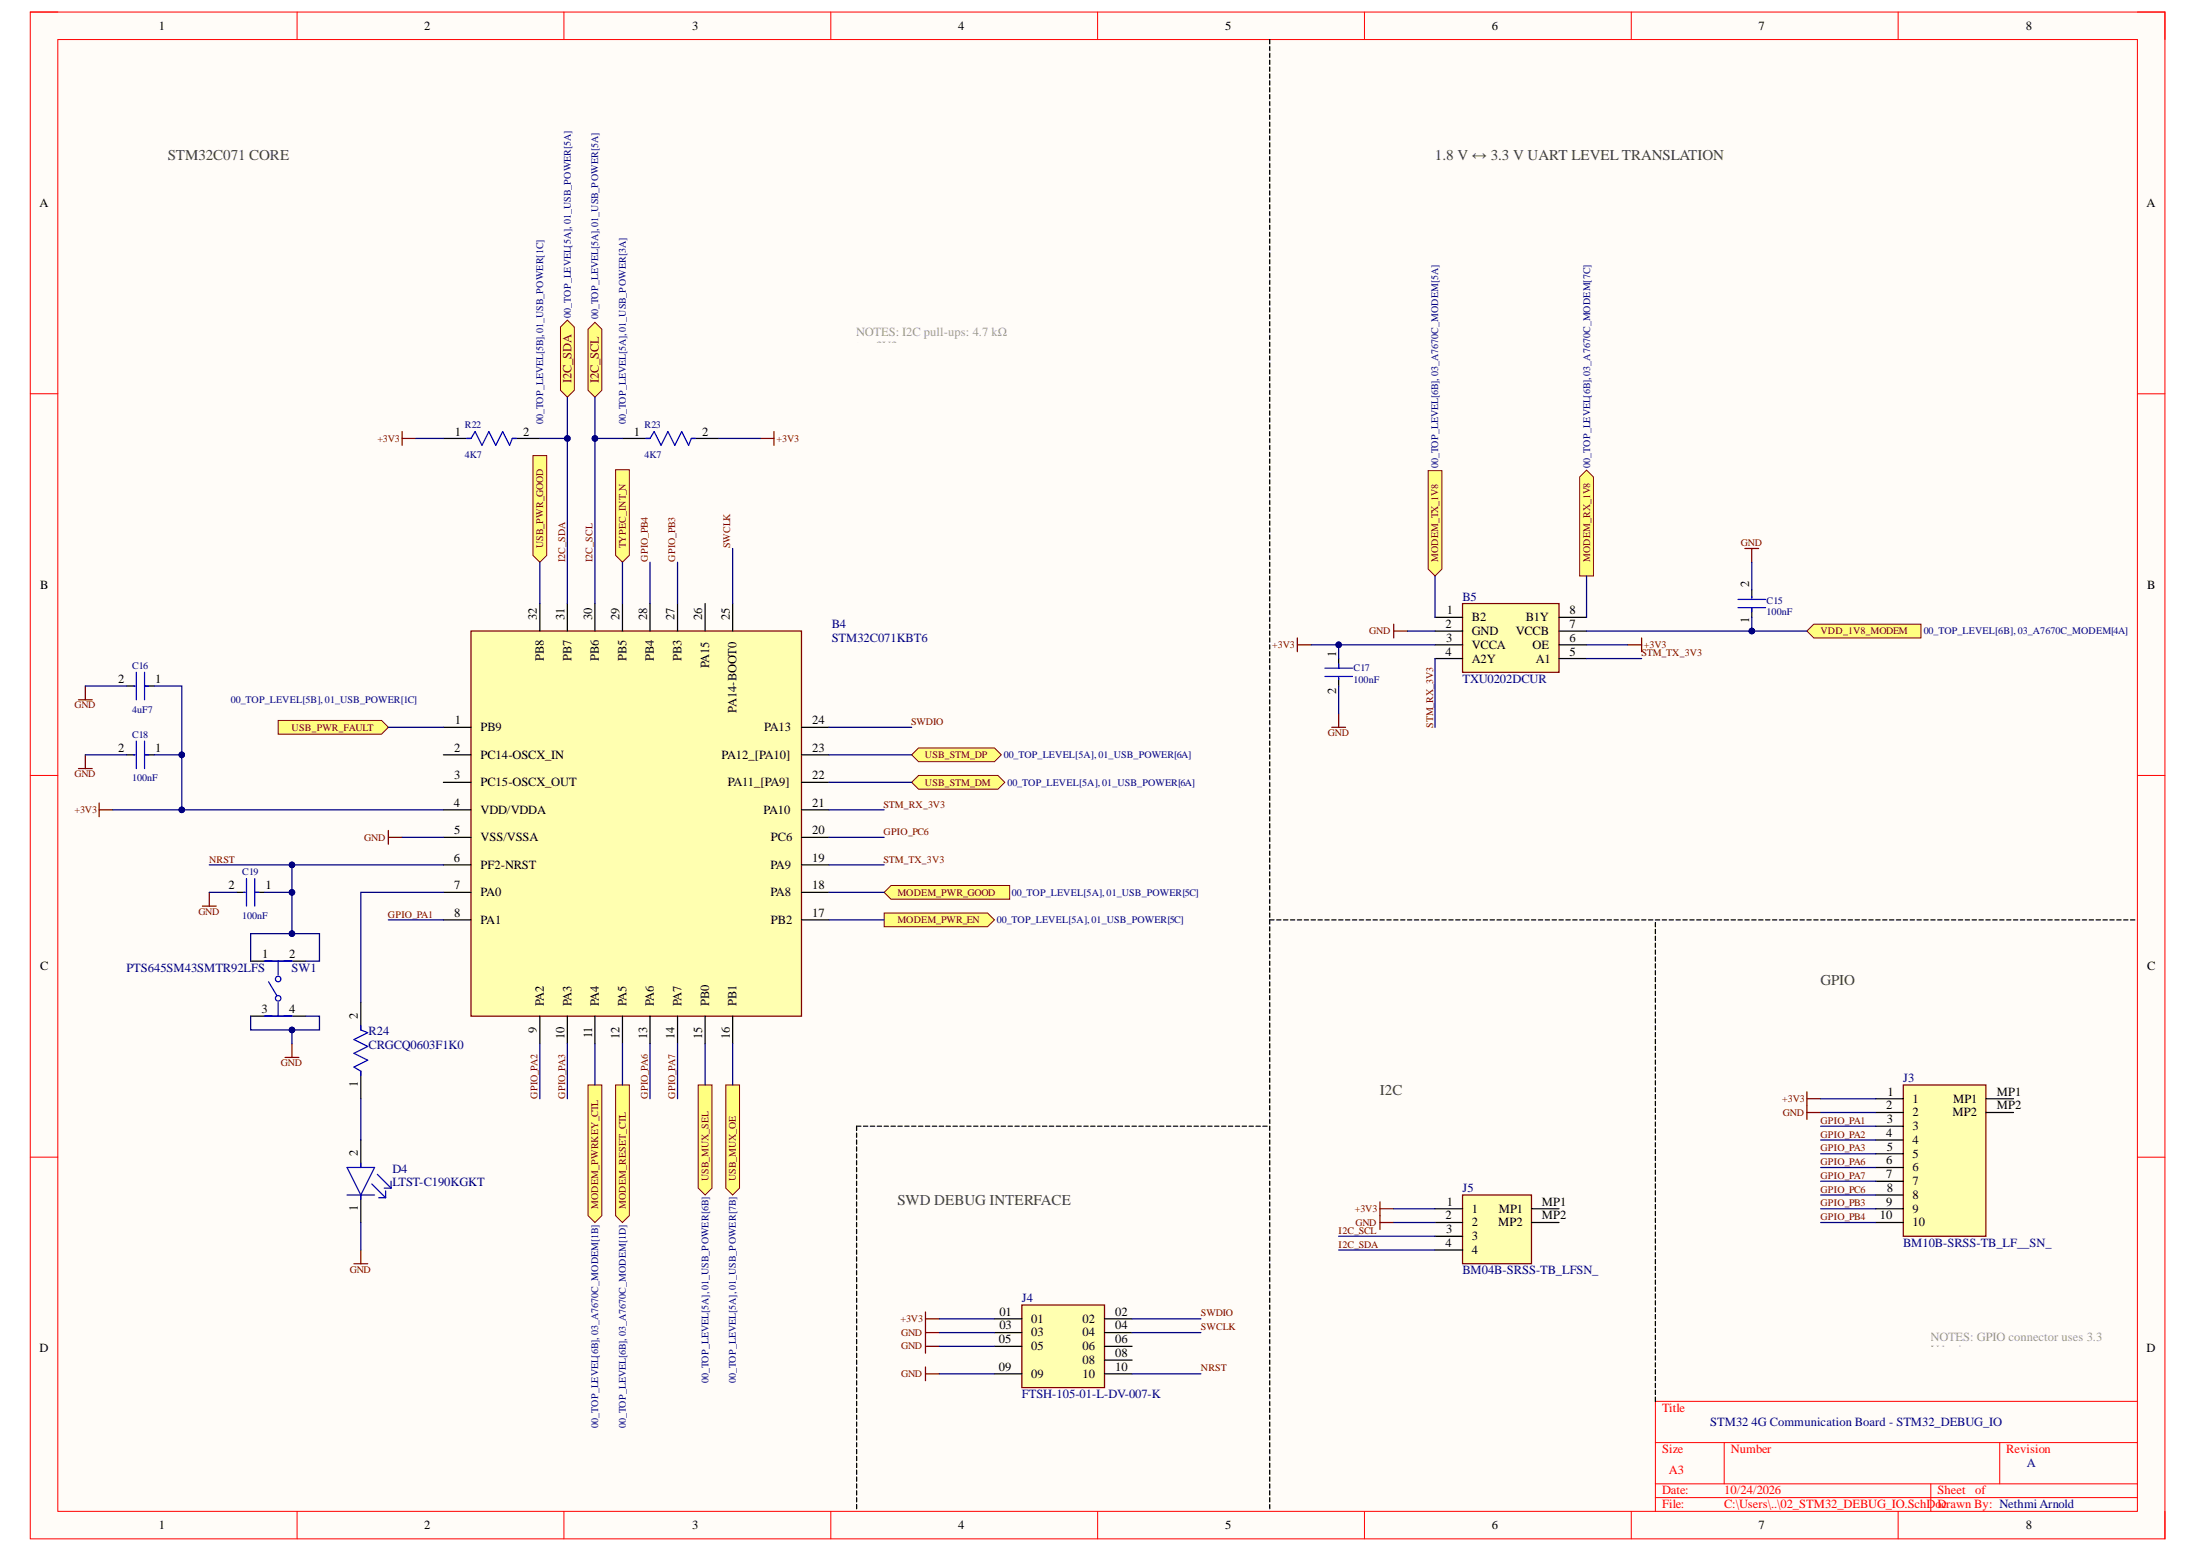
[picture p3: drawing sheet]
<svg xmlns="http://www.w3.org/2000/svg" width="297mm" height="210mm" viewBox="0 0 297 210" stroke-linecap="round" stroke-linejoin="round" font-family="sans-serif">
<defs><g id="words">
<g font-size="2" fill="#434343">
<text x="22.7" y="21.6">STM32C071 CORE</text>
<text x="193.9" y="21.6">1.8 V ↔ 3.3 V UART LEVEL TRANSLATION</text>
<text x="246" y="133.1">GPIO</text>
<text x="186.5" y="148">I2C</text>
<text x="121.3" y="162.9">SWD DEBUG INTERFACE</text>
</g>
<g font-size="1.7">
<text x="21.5" y="4.1">1</text>
<text x="57.3" y="4.1">2</text>
<text x="93.5" y="4.1">3</text>
<text x="129.5" y="4.1">4</text>
<text x="165.6" y="4.1">5</text>
<text x="201.6" y="4.1">6</text>
<text x="237.6" y="4.1">7</text>
<text x="273.8" y="4.1">8</text>
<text x="5.3" y="28">A</text>
<text x="290.1" y="28">A</text>
<text x="61.5" y="58.9">1</text>
<text x="70.7" y="58.9">2</text>
<text x="85.7" y="58.9">1</text>
<text x="94.9" y="58.9">2</text>
<text x="5.4" y="79.6">B</text>
<text x="72.6" y="83.8" transform="rotate(-90 72.6 83.8)">32</text>
<text x="76.3" y="83.8" transform="rotate(-90 76.3 83.8)">31</text>
<text x="80" y="83.8" transform="rotate(-90 80 83.8)">30</text>
<text x="83.7" y="83.8" transform="rotate(-90 83.7 83.8)">29</text>
<text x="87.4" y="83.8" transform="rotate(-90 87.4 83.8)">28</text>
<text x="91.2" y="83.8" transform="rotate(-90 91.2 83.8)">27</text>
<text x="94.9" y="83.8" transform="rotate(-90 94.9 83.8)">26</text>
<text x="98.6" y="83.8" transform="rotate(-90 98.6 83.8)">25</text>
<text x="195.5" y="83">1</text>
<text x="198.9" y="84">B2</text>
<text x="206.2" y="84">B1Y</text>
<text x="212.1" y="83">8</text>
<text x="236.4" y="79.3" transform="rotate(-90 236.4 79.3)">2</text>
<text x="290.2" y="79.6">B</text>
<text x="73.5" y="89.4" transform="rotate(-90 73.5 89.4)">PB8</text>
<text x="77.2" y="89.4" transform="rotate(-90 77.2 89.4)">PB7</text>
<text x="80.9" y="89.4" transform="rotate(-90 80.9 89.4)">PB6</text>
<text x="84.7" y="89.4" transform="rotate(-90 84.7 89.4)">PB5</text>
<text x="88.4" y="89.4" transform="rotate(-90 88.4 89.4)">PB4</text>
<text x="92.1" y="89.4" transform="rotate(-90 92.1 89.4)">PB3</text>
<text x="180.6" y="88.8" transform="rotate(-90 180.6 88.8)">1</text>
<text x="195.4" y="84.9">2</text>
<text x="195.4" y="88.6">4</text>
<text x="195.4" y="86.8">3</text>
<text x="198.9" y="85.8">GND</text>
<text x="198.9" y="87.7">VCCA</text>
<text x="198.9" y="89.6">A2Y</text>
<text x="204.8" y="85.8">VCCB</text>
<text x="207.1" y="87.7">OE</text>
<text x="207.5" y="89.6">A1</text>
<text x="212.1" y="84.9">7</text>
<text x="212.1" y="86.8">6</text>
<text x="212.1" y="88.6">5</text>
<text x="236.4" y="84.2" transform="rotate(-90 236.4 84.2)">1</text>
<text x="16" y="92.3">2</text>
<text x="21" y="92.3">1</text>
<text x="95.8" y="90.3" transform="rotate(-90 95.8 90.3)">PA15</text>
<text x="180.6" y="93.9" transform="rotate(-90 180.6 93.9)">2</text>
<text x="16" y="101.6">2</text>
<text x="21" y="101.6">1</text>
<text x="61.4" y="101.6">2</text>
<text x="61.5" y="97.9">1</text>
<text x="64.9" y="98.8">PB9</text>
<text x="99.5" y="96.3" transform="rotate(-90 99.5 96.3)">PA14-BOOT0</text>
<text x="103.3" y="98.8">PA13</text>
<text x="109.8" y="97.9">24</text>
<text x="109.8" y="101.6">23</text>
<text x="61.4" y="105.3">3</text>
<text x="64.9" y="102.6">PC14-OSCX_IN</text>
<text x="64.9" y="106.3">PC15-OSCX_OUT</text>
<text x="97.5" y="102.6">PA12_[PA10]</text>
<text x="98.4" y="106.3">PA11_[PA9]</text>
<text x="109.8" y="105.3">22</text>
<text x="61.3" y="109.1">4</text>
<text x="61.4" y="112.8">5</text>
<text x="64.9" y="110">VDD/VDDA</text>
<text x="64.9" y="113.7">VSS/VSSA</text>
<text x="103.2" y="110">PA10</text>
<text x="104.2" y="113.7">PC6</text>
<text x="109.8" y="109.1">21</text>
<text x="109.8" y="112.8">20</text>
<text x="61.3" y="116.5">6</text>
<text x="64.9" y="117.4">PF2-NRST</text>
<text x="104.1" y="117.4">PA9</text>
<text x="109.8" y="116.5">19</text>
<text x="30.9" y="120.2">2</text>
<text x="35.9" y="120.2">1</text>
<text x="61.4" y="120.2">7</text>
<text x="61.4" y="123.9">8</text>
<text x="64.9" y="121.1">PA0</text>
<text x="64.9" y="124.9">PA1</text>
<text x="104.1" y="121.1">PA8</text>
<text x="104.2" y="124.9">PB2</text>
<text x="109.8" y="120.2">18</text>
<text x="109.8" y="123.9">17</text>
<text x="5.4" y="131.1">C</text>
<text x="35.4" y="129.5">1</text>
<text x="39.1" y="129.5">2</text>
<text x="290.2" y="131.1">C</text>
<text x="35.4" y="136.9">3</text>
<text x="39.1" y="136.9">4</text>
<text x="48.4" y="137.7" transform="rotate(-90 48.4 137.7)">2</text>
<text x="73.5" y="136" transform="rotate(-90 73.5 136)">PA2</text>
<text x="77.2" y="136" transform="rotate(-90 77.2 136)">PA3</text>
<text x="80.9" y="136" transform="rotate(-90 80.9 136)">PA4</text>
<text x="84.7" y="136" transform="rotate(-90 84.7 136)">PA5</text>
<text x="88.4" y="136" transform="rotate(-90 88.4 136)">PA6</text>
<text x="92.1" y="136" transform="rotate(-90 92.1 136)">PA7</text>
<text x="95.8" y="136" transform="rotate(-90 95.8 136)">PB0</text>
<text x="99.5" y="136" transform="rotate(-90 99.5 136)">PB1</text>
<text x="72.6" y="139.6" transform="rotate(-90 72.6 139.6)">9</text>
<text x="76.3" y="140.4" transform="rotate(-90 76.3 140.4)">10</text>
<text x="80" y="140.3" transform="rotate(-90 80 140.3)">11</text>
<text x="83.7" y="140.4" transform="rotate(-90 83.7 140.4)">12</text>
<text x="87.4" y="140.4" transform="rotate(-90 87.4 140.4)">13</text>
<text x="91.2" y="140.5" transform="rotate(-90 91.2 140.5)">14</text>
<text x="94.9" y="140.4" transform="rotate(-90 94.9 140.4)">15</text>
<text x="98.6" y="140.4" transform="rotate(-90 98.6 140.4)">16</text>
<text x="48.4" y="146.9" transform="rotate(-90 48.4 146.9)">1</text>
<text x="254.9" y="150">2</text>
<text x="255.1" y="148.1">1</text>
<text x="258.4" y="149">1</text>
<text x="263.9" y="149">MP1</text>
<text x="269.9" y="148.1">MP1</text>
<text x="269.9" y="150">MP2</text>
<text x="254.9" y="153.7">4</text>
<text x="255" y="151.8">3</text>
<text x="255" y="155.5">5</text>
<text x="258.4" y="150.9">2</text>
<text x="258.4" y="152.7">3</text>
<text x="258.4" y="154.6">4</text>
<text x="263.9" y="150.9">MP2</text>
<text x="48.4" y="156.3" transform="rotate(-90 48.4 156.3)">2</text>
<text x="254.9" y="157.4">6</text>
<text x="254.9" y="159.2">7</text>
<text x="255" y="161.1">8</text>
<text x="258.4" y="156.5">5</text>
<text x="258.4" y="158.3">6</text>
<text x="258.4" y="160.2">7</text>
<text x="48.4" y="163.6" transform="rotate(-90 48.4 163.6)">1</text>
<text x="195.4" y="164.8">2</text>
<text x="195.4" y="166.7">3</text>
<text x="195.5" y="163">1</text>
<text x="198.9" y="163.9">1</text>
<text x="198.9" y="165.8">2</text>
<text x="198.9" y="167.6">3</text>
<text x="202.5" y="165.8">MP2</text>
<text x="202.5" y="163.9">MP1</text>
<text x="208.4" y="163">MP1</text>
<text x="208.4" y="164.8">MP2</text>
<text x="254" y="164.8">10</text>
<text x="254.9" y="163">9</text>
<text x="258.4" y="162">8</text>
<text x="258.4" y="163.9">9</text>
<text x="258.4" y="165.8">10</text>
<text x="195.4" y="168.5">4</text>
<text x="198.9" y="169.5">4</text>
<text x="135.1" y="177.8">01</text>
<text x="135.1" y="179.7">03</text>
<text x="139.4" y="178.8">01</text>
<text x="146.3" y="178.8">02</text>
<text x="150.7" y="177.8">02</text>
<text x="150.7" y="179.7">04</text>
<text x="5.3" y="182.7">D</text>
<text x="135" y="181.5">05</text>
<text x="135" y="185.3">09</text>
<text x="139.4" y="180.6">03</text>
<text x="139.4" y="182.5">05</text>
<text x="146.3" y="180.6">04</text>
<text x="146.3" y="182.5">06</text>
<text x="146.3" y="184.3">08</text>
<text x="150.7" y="181.5">06</text>
<text x="150.7" y="183.4">08</text>
<text x="150.7" y="185.3">10</text>
<text x="290.1" y="182.7">D</text>
<text x="139.4" y="186.2">09</text>
<text x="146.3" y="186.2">10</text>
<text x="21.5" y="206.6">1</text>
<text x="57.3" y="206.6">2</text>
<text x="93.5" y="206.6">3</text>
<text x="129.5" y="206.6">4</text>
<text x="165.6" y="206.6">5</text>
<text x="201.6" y="206.6">6</text>
<text x="237.6" y="206.6">7</text>
<text x="273.8" y="206.6">8</text>
</g>
<g font-size="1.7" fill="#999">
<text x="115.7" y="45.5">NOTES: I2C pull-ups: 4.7 kΩ</text>
<text x="115.7" y="47.3">to +3V3</text>
<text x="260.9" y="181.2">NOTES: GPIO connector uses 3.3</text>
<text x="260.9" y="183.1">V logic.</text>
</g>
<g font-size="1.7" fill="#800000">
<text x="77.2" y="51.8" transform="rotate(-90 77.2 51.8)">I2C_SDA</text>
<text x="80.9" y="51.8" transform="rotate(-90 80.9 51.8)">I2C_SCL</text>
</g>
<g font-size="1.7" fill="#000080">
<text x="197.6" y="81.2">B5</text>
<text x="112.4" y="84.9">B4</text>
<text x="112.4" y="86.8">STM32C071KBT6</text>
<text x="197.6" y="92.3">TXU0202DCUR</text>
<text x="17.1" y="131.4">PTS645SM43SMTR92LFS</text>
<text x="39.4" y="131.4">SW1</text>
<text x="49.8" y="139.9">R24</text>
<text x="49.8" y="141.8">CRGCQ0603F1K0</text>
<text x="257.2" y="146.2">J3</text>
<text x="53" y="158.5">D4</text>
<text x="53" y="160.3">LTST-C190KGKT</text>
<text x="197.6" y="161.1">J5</text>
<text x="197.6" y="172.3">BM04B-SRSS-TB_LFSN_</text>
<text x="257.2" y="168.5">BM10B-SRSS-TB_LF__SN_</text>
<text x="138.1" y="176">J4</text>
<text x="138.1" y="189">FTSH-105-01-L-DV-007-K</text>
<text x="231.1" y="192.7">STM32 4G Communication Board - STM32_DEBUG_IO</text>
<text x="273.9" y="198.3">A</text>
</g>
<g font-size="1.7" fill="#f00">
<text x="224.6" y="190.8">Title</text>
<text x="224.6" y="196.4">Size</text>
<text x="233.9" y="196.4">Number</text>
<text x="271.1" y="196.4">Revision</text>
<text x="224.6" y="202">Date:</text>
<text x="224.6" y="203.9">File:</text>
<text x="225.5" y="199.2">A3</text>
<text x="233" y="202">10/24/2026</text>
<text x="233" y="203.9">C:\Users\..\02_STM32_DEBUG_IO.SchDoc</text>
<text x="261.8" y="202">Sheet</text>
<text x="261.8" y="203.9">Drawn By: Nethmi Arnold</text>
<text x="266.9" y="202">of</text>
</g>
<g font-size="1.4" fill="#000080">
<text x="77.1" y="42.9" transform="rotate(-90 77.1 42.9)">00_TOP_LEVEL[5A], 01_USB_POWER[5A]</text>
<text x="80.8" y="43.2" transform="rotate(-90 80.8 43.2)">00_TOP_LEVEL[5A],01_USB_POWER[5A]</text>
<text x="62.8" y="57.9">R22</text>
<text x="73.4" y="57.4" transform="rotate(-90 73.4 57.4)">00_TOP_LEVEL[5B],01_USB_POWER[1C]</text>
<text x="84.6" y="57.4" transform="rotate(-90 84.6 57.4)">00_TOP_LEVEL[5A],01_USB_POWER[3A]</text>
<text x="87.1" y="57.9">R23</text>
<text x="62.8" y="61.9">4K7</text>
<text x="87.1" y="61.9">4K7</text>
<text x="194.3" y="63.3" transform="rotate(-90 194.3 63.3)">00_TOP_LEVEL[6B], 03_A7670C_MODEM[5A]</text>
<text x="214.9" y="63.2" transform="rotate(-90 214.9 63.2)">00_TOP_LEVEL[6B], 03_A7670C_MODEM[7C]</text>
<text x="238.7" y="81.6">C15</text>
<text x="238.7" y="83.1">100nF</text>
<text x="260" y="85.7">00_TOP_LEVEL[6B], 03_A7670C_MODEM[4A]</text>
<text x="17.8" y="90.4">C16</text>
<text x="31.2" y="95">00_TOP_LEVEL[5B], 01_USB_POWER[1C]</text>
<text x="182.9" y="90.7">C17</text>
<text x="182.9" y="92.3">100nF</text>
<text x="17.8" y="99.7">C18</text>
<text x="17.8" y="96.3">4uF7</text>
<text x="17.8" y="105.6">100nF</text>
<text x="135.7" y="102.5">00_TOP_LEVEL[5A], 01_USB_POWER[6A]</text>
<text x="136.2" y="106.2">00_TOP_LEVEL[5A], 01_USB_POWER[6A]</text>
<text x="32.7" y="118.3">C19</text>
<text x="32.7" y="124.2">100nF</text>
<text x="134.7" y="124.8">00_TOP_LEVEL[5A], 01_USB_POWER[5C]</text>
<text x="136.8" y="121.1">00_TOP_LEVEL[5A], 01_USB_POWER[5C]</text>
<text x="95.7" y="187" transform="rotate(-90 95.7 187)">00_TOP_LEVEL[5A], 01_USB_POWER[6B]</text>
<text x="99.5" y="187" transform="rotate(-90 99.5 187)">00_TOP_LEVEL[5A], 01_USB_POWER[7B]</text>
<text x="80.8" y="193" transform="rotate(-90 80.8 193)">00_TOP_LEVEL[6B], 03_A7670C_MODEM[1B]</text>
<text x="84.6" y="193" transform="rotate(-90 84.6 193)">00_TOP_LEVEL[6B], 03_A7670C_MODEM[1D]</text>
</g>
<g font-size="1.4" fill="#800000">
<text x="51" y="59.7">+3V3</text>
<text x="105" y="59.7">+3V3</text>
<text x="73.4" y="74.1" transform="rotate(-90 73.4 74.1)">USB_PWR_GOOD</text>
<text x="76.4" y="75.9" transform="rotate(-90 76.4 75.9)">I2C_SDA</text>
<text x="80.1" y="75.9" transform="rotate(-90 80.1 75.9)">I2C_SCL</text>
<text x="84.6" y="74.1" transform="rotate(-90 84.6 74.1)">TYPEC_INT_N</text>
<text x="87.5" y="75.9" transform="rotate(-90 87.5 75.9)">GPIO_PB4</text>
<text x="91.3" y="75.9" transform="rotate(-90 91.3 75.9)">GPIO_PB3</text>
<text x="98.7" y="74.1" transform="rotate(-90 98.7 74.1)">SWCLK</text>
<text x="194.3" y="75.9" transform="rotate(-90 194.3 75.9)">MODEM_TX_1V8</text>
<text x="214.9" y="75.9" transform="rotate(-90 214.9 75.9)">MODEM_RX_1V8</text>
<text x="235.3" y="73.8">GND</text>
<text x="171.9" y="87.6">+3V3</text>
<text x="185" y="85.7">GND</text>
<text x="221.8" y="88.7">STM_TX_3V3</text>
<text x="222.2" y="87.6">+3V3</text>
<text x="246" y="85.7">VDD_1V8_MODEM</text>
<text x="10.1" y="95.7">GND</text>
<text x="39.4" y="98.8">USB_PWR_FAULT</text>
<text x="123.1" y="98">SWDIO</text>
<text x="179.5" y="99.4">GND</text>
<text x="193.7" y="98.3" transform="rotate(-90 193.7 98.3)">STM_RX_3V3</text>
<text x="10.1" y="105">GND</text>
<text x="125" y="102.5">USB_STM_DP</text>
<text x="125" y="106.2">USB_STM_DM</text>
<text x="10.1" y="109.9">+3V3</text>
<text x="49.2" y="113.6">GND</text>
<text x="119.4" y="109.1">STM_RX_3V3</text>
<text x="119.4" y="112.9">GPIO_PC6</text>
<text x="28.2" y="116.6">NRST</text>
<text x="119.4" y="116.6">STM_TX_3V3</text>
<text x="26.8" y="123.7">GND</text>
<text x="52.4" y="124">GPIO_PA1</text>
<text x="121.3" y="124.8">MODEM_PWR_EN</text>
<text x="121.3" y="121.1">MODEM_PWR_GOOD</text>
<text x="38" y="144.1">GND</text>
<text x="72.6" y="148.5" transform="rotate(-90 72.6 148.5)">GPIO_PA2</text>
<text x="76.4" y="148.5" transform="rotate(-90 76.4 148.5)">GPIO_PA3</text>
<text x="87.5" y="148.5" transform="rotate(-90 87.5 148.5)">GPIO_PA6</text>
<text x="91.3" y="148.5" transform="rotate(-90 91.3 148.5)">GPIO_PA7</text>
<text x="240.9" y="148.9">+3V3</text>
<text x="240.9" y="150.8">GND</text>
<text x="246" y="151.9">GPIO_PA1</text>
<text x="246" y="153.8">GPIO_PA2</text>
<text x="246" y="155.6">GPIO_PA3</text>
<text x="95.7" y="159.7" transform="rotate(-90 95.7 159.7)">USB_MUX_SEL</text>
<text x="99.5" y="159.7" transform="rotate(-90 99.5 159.7)">USB_MUX_OE</text>
<text x="246" y="157.5">GPIO_PA6</text>
<text x="246" y="159.3">GPIO_PA7</text>
<text x="246" y="161.2">GPIO_PC6</text>
<text x="80.8" y="163.4" transform="rotate(-90 80.8 163.4)">MODEM_PWRKEY_CTL</text>
<text x="84.6" y="163.4" transform="rotate(-90 84.6 163.4)">MODEM_RESET_CTL</text>
<text x="180.9" y="166.8">I2C_SCL</text>
<text x="183.1" y="163.8">+3V3</text>
<text x="183.2" y="165.7">GND</text>
<text x="246" y="163">GPIO_PB3</text>
<text x="246" y="164.9">GPIO_PB4</text>
<text x="47.3" y="172">GND</text>
<text x="180.9" y="168.6">I2C_SDA</text>
<text x="121.7" y="178.7">+3V3</text>
<text x="162.3" y="177.9">SWDIO</text>
<text x="162.3" y="179.8">SWCLK</text>
<text x="121.8" y="180.5">GND</text>
<text x="121.8" y="182.4">GND</text>
<text x="162.3" y="185.4">NRST</text>
<text x="121.8" y="186.1">GND</text>
</g>
</g></defs>
<path d="M4.1 1.6h288.5v206.4h-288.5z" fill-rule="evenodd" fill="#fffcf8"/>
<path d="M4.1 1.6h288.5v206.4h-288.5z" fill="none" stroke="#f00" stroke-width=".14"/>
<path d="M7.8 5.3h281v199h-281z" fill-rule="evenodd" fill="#fffcf8"/>
<g fill="none" stroke="#f00" stroke-width=".14">
<path d="M4.1 1.6h3.7M7.8 5.3h281v199h-281zM40.1 1.6v3.7M76.2 1.6v3.7M112.3 1.6v3.7M148.3 1.6v3.7M184.4 1.6v3.7M220.5 1.6v3.7M256.5 1.6v3.7M288.8 1.6h3.8v3.7M4.1 53.2h3.7M288.8 53.2h3.8"/>
<path d="M4.1 104.8h3.7M288.8 104.8h3.8M4.1 156.4h3.7M288.8 156.4h3.8M223.7 195h65.1M233 195v5.6M270.2 195v5.6M288.8 189.4h-65.1v14.9M40.1 204.3v3.7M76.2 204.3v3.7M112.3 204.3v3.7M148.3 204.3v3.7"/>
<path d="M184.4 204.3v3.7M220.5 204.3v3.7M223.7 200.6h65.1M223.7 202.4h65.1M256.5 204.3v3.7M260.9 200.6v3.7M292.6 204.3v3.7"/>
</g>
<path d="M63.6 85.3h44.7v52h-44.7z" fill-rule="evenodd" fill="#ffffb0"/>
<g fill="none" stroke="#800000" stroke-width=".17">
<path d="M10.6 94.6h1.9M11.5 92.7v1.9M63.6 85.3h44.7v52h-44.7zM10.6 103.9h1.9M11.5 102v1.9M13.4 108.5v1.9M13.4 109.5h1.9M52.5 112.2v1.9M52.5 113.2h1.8M27.4 122.5h1.8M28.3 120.6v1.9M38.5 142.9h1.9"/>
<path d="M39.5 141.1v1.8"/>
</g>
<g fill="none" stroke="#000" stroke-width=".17">
<path d="M17.1 92.7h1.1M19.5 92.7h1.3M59.9 98.3h3.7M73 81.6v3.7M76.7 81.6v3.7M80.4 81.6v3.7M84.1 81.6v3.7M87.8 81.6v3.7M91.6 81.6v3.7M95.3 81.6v3.7M99 81.6v3.7M108.3 98.3h3.7"/>
<path d="M17.1 102h1.1M19.5 102h1.3M59.9 102h3.7M59.9 105.7h3.7M59.9 109.5h3.7M59.9 113.2h3.7M59.9 116.9h3.7M108.3 102h3.7M108.3 105.7h3.7M108.3 109.5h3.7M108.3 113.2h3.7M108.3 116.9h3.7"/>
<path d="M32 120.6h1.1M33.9 137.3h7.4M33.9 129.9h7.4M34.4 120.6h1.3M59.9 120.6h3.7M59.9 124.3h3.7M73 137.3v3.8M76.7 137.3v3.8M80.4 137.3v3.8M84.1 137.3v3.8M87.8 137.3v3.8M91.6 137.3v3.8"/>
<path d="M95.3 137.3v3.8M99 137.3v3.8M108.3 120.6h3.7M108.3 124.3h3.7"/>
</g>
<g fill="none" stroke="#00f" stroke-width=".17">
<path d="M18.1 92.7h.1M18.4 90.9v3.7M19.5 90.9v3.7M19.5 92.7h.6M18.1 102h.1M18.4 100.2v3.7M19.5 100.2v3.7M19.5 102h.6M33.3 118.8v3.7M34.4 118.8v3.7M32.9 120.6h.2M34.4 120.6h.6"/>
<path d="M35.7 137.3h3.8M35.7 129.9h3.8M36.3 132.7l1.1 1.9M37.6 129.9v1.9M37.6 135.5v1.8"/>
<circle cx="37.6" cy="134.9" r=".37"/>
<circle cx="37.6" cy="132.3" r=".37"/>
</g>
<path d="M138.1 176.4h11.2v11.1h-11.2z" fill-rule="evenodd" fill="#ffffb0"/>
<path d="M125.1 177.3v5.6M125.1 178.3h1.8M138.1 176.4h11.2v11.1h-11.2zM125.1 184.8v1.8M125.1 180.1h1.8M125.1 182h1.8M125.1 185.7h1.8" fill="none" stroke="#800000" stroke-width=".17"/>
<path d="M134.4 178.3h3.7M149.3 178.3h3.7M134.4 180.1h3.7M134.4 182h3.7M134.4 185.7h3.7M149.3 180.1h3.7M149.3 182h3.7M149.3 185.7h3.7M149.3 183.8h3.7" fill="none" stroke="#000" stroke-width=".17"/>
<path d="M123.2 102l.9-.9h10.3l.9 .9-.9 1h-10.3z" fill-rule="evenodd" fill="#ffff80"/>
<path d="M123.2 102l.9-.9h10.3l.9 .9-.9 1h-10.3z" fill="none" stroke="#800000" stroke-width=".14"/>
<path d="M123.2 105.7l.9-.9h10.8l.9 .9-.9 1h-10.8z" fill-rule="evenodd" fill="#ffff80"/>
<path d="M123.2 105.7l.9-.9h10.8l.9 .9-.9 1h-10.8z" fill="none" stroke="#800000" stroke-width=".14"/>
<path d="M79.5 44.5l.9-.9 .9 .9v8.3l-.9 .9-.9-.9z" fill-rule="evenodd" fill="#ffff80"/>
<path d="M79.5 44.5l.9-.9 .9 .9v8.3l-.9 .9-.9-.9z" fill="none" stroke="#800000" stroke-width=".14"/>
<path d="M75.7 44.2l1-.9 .9 .9v8.6l-.9 .9-1-.9z" fill-rule="evenodd" fill="#ffff80"/>
<path d="M75.7 44.2l1-.9 .9 .9v8.6l-.9 .9-1-.9z" fill="none" stroke="#800000" stroke-width=".14"/>
<path d="M59.9 59.3h3.7M69.2 59.3h3.8M84.1 59.3h3.7M93.4 59.3h3.8" fill="none" stroke="#000" stroke-width=".17"/>
<path d="M63.1 59.3h.5l.6-1 .9 1.9 1-1.9 .9 1.9 .9-1.9 1 1.9 .3-.9h.6M87.3 59.3h.5l.6-1 .9 1.9 1-1.9 .9 1.9 .9-1.9 1 1.9 .3-.9h.6" fill="none" stroke="#00f" stroke-width=".17"/>
<path d="M54.3 58.3v1.9M54.3 59.3h1.9M102.7 59.3h1.9M104.6 58.3v1.9" fill="none" stroke="#800000" stroke-width=".17"/>
<path d="M197.7 161.5h9.3v9.3h-9.3z" fill-rule="evenodd" fill="#ffffb0"/>
<path d="M186.5 162.4v3.8M186.5 163.4h1.8M186.5 165.2h1.8M197.7 161.5h9.3v9.3h-9.3z" fill="none" stroke="#800000" stroke-width=".17"/>
<path d="M193.9 163.4h3.8M193.9 165.2h3.8M193.9 167.1h3.8M193.9 169h3.8M207 163.4h3.7M207 165.2h3.7" fill="none" stroke="#000" stroke-width=".17"/>
<path d="M197.7 81.6h13v9.3h-13z" fill-rule="evenodd" fill="#ffffb0"/>
<path d="M175.3 86.2v1.9M175.3 87.2h1.9M180 98.3h1.8M180.9 96.4v1.9M188.3 84.4v1.8M188.3 85.3h1.9M197.7 81.6h13v9.3h-13zM220 87.2h1.8M221.8 86.2v1.9" fill="none" stroke="#800000" stroke-width=".17"/>
<path d="M180.9 89v1.3M180.9 91.6v1.1M193.9 83.4h3.8M193.9 85.3h3.8M193.9 87.2h3.8M193.9 89h3.8M210.7 83.4h3.7M210.7 85.3h3.7M210.7 87.2h3.7M210.7 89h3.7" fill="none" stroke="#000" stroke-width=".17"/>
<path d="M179 90.3h3.8M179 91.4h3.8M180.9 89.8v.5M180.9 91.6v.2" fill="none" stroke="#00f" stroke-width=".17"/>
<path d="M94.4 146.6h1.8v14l-.9 .9-.9-.9z" fill-rule="evenodd" fill="#ffff80"/>
<path d="M94.4 146.6h1.8v14l-.9 .9-.9-.9z" fill="none" stroke="#800000" stroke-width=".14"/>
<path d="M98.1 146.6h1.8v14l-.9 .9-.9-.9z" fill-rule="evenodd" fill="#ffff80"/>
<path d="M98.1 146.6h1.8v14l-.9 .9-.9-.9z" fill="none" stroke="#800000" stroke-width=".14"/>
<path d="M119.5 123.4h14l.9 .9-.9 1h-14z" fill-rule="evenodd" fill="#ffff80"/>
<path d="M119.5 123.4h14l.9 .9-.9 1h-14z" fill="none" stroke="#800000" stroke-width=".14"/>
<path d="M119.5 120.6l.9-.9h16v1.8h-16z" fill-rule="evenodd" fill="#ffff80"/>
<path d="M119.5 120.6l.9-.9h16v1.8h-16z" fill="none" stroke="#800000" stroke-width=".14"/>
<path d="M83.2 63.5h1.9v11.6l-1 .9-.9-.9z" fill-rule="evenodd" fill="#ffff80"/>
<path d="M83.2 63.5h1.9v11.6l-1 .9-.9-.9z" fill="none" stroke="#800000" stroke-width=".14"/>
<path d="M72 61.6h1.9v13.5l-.9 .9-1-.9z" fill-rule="evenodd" fill="#ffff80"/>
<path d="M72 61.6h1.9v13.5l-.9 .9-1-.9z" fill="none" stroke="#800000" stroke-width=".14"/>
<path d="M37.6 97.4h14l.9 .9-.9 .9h-14z" fill-rule="evenodd" fill="#ffff80"/>
<path d="M37.6 97.4h14l.9 .9-.9 .9h-14z" fill="none" stroke="#800000" stroke-width=".14"/>
<path d="M83.2 146.6h1.9v17.7l-1 .9-.9-.9z" fill-rule="evenodd" fill="#ffff80"/>
<path d="M83.2 146.6h1.9v17.7l-1 .9-.9-.9z" fill="none" stroke="#800000" stroke-width=".14"/>
<path d="M79.5 146.6h1.8v17.7l-.9 .9-.9-.9z" fill-rule="evenodd" fill="#ffff80"/>
<path d="M79.5 146.6h1.8v17.7l-.9 .9-.9-.9z" fill="none" stroke="#800000" stroke-width=".14"/>
<path d="M236.7 79.7v1.1M236.7 82.1v1.3" fill="none" stroke="#000" stroke-width=".17"/>
<path d="M234.9 82.1h3.7M234.9 81h3.7M236.7 80.6v.2M236.7 82.1v.6" fill="none" stroke="#00f" stroke-width=".17"/>
<path d="M235.8 74.1h1.9M236.7 74.1v1.9" fill="none" stroke="#800000" stroke-width=".17"/>
<path d="M244.2 85.3l.9-.9h14.5v1.8h-14.5z" fill-rule="evenodd" fill="#ffff80"/>
<path d="M244.2 85.3l.9-.9h14.5v1.8h-14.5z" fill="none" stroke="#800000" stroke-width=".14"/>
<path d="M213.5 64.5l.9-1 .9 1v13.4h-1.8z" fill-rule="evenodd" fill="#ffff80"/>
<path d="M213.5 64.5l.9-1 .9 1v13.4h-1.8z" fill="none" stroke="#800000" stroke-width=".14"/>
<path d="M193 63.6h1.9v13.3l-1 1-.9-1z" fill-rule="evenodd" fill="#ffff80"/>
<path d="M193 63.6h1.9v13.3l-1 1-.9-1z" fill="none" stroke="#800000" stroke-width=".14"/>
<path d="M48.8 135.5v3.7M48.8 144.8v3.7M48.8 154.1v3.7M48.8 161.5v3.7" fill="none" stroke="#000" stroke-width=".17"/>
<path d="M48.8 138.6v.6l.9 .4-1.9 .9 1.9 .9-1.9 1 1.9 .9-1.9 .9 1 .6v.5M46.9 157.8h3.7l-1.8 3.7zM48.8 157.2v.6M51 158.7l1.9 1.9M52.9 159.7v.9M46.9 161.5h3.7M48.8 161.5v.6M50.2 160l1.9 1.9M51.2 161.9h.9M51.9 160.6h1M52.1 161v.9" fill="none" stroke="#00f" stroke-width=".17"/>
<path d="M47.8 170.8h1.9M48.8 169v1.8" fill="none" stroke="#800000" stroke-width=".17"/>
<path d="M257.2 146.6h11.2v20.5h-11.2z" fill-rule="evenodd" fill="#ffffb0"/>
<path d="M244.2 147.6v3.7M244.2 148.5h1.8M244.2 150.4h1.8M257.2 146.6h11.2v20.5h-11.2z" fill="none" stroke="#800000" stroke-width=".17"/>
<g fill="none" stroke="#000" stroke-width=".17">
<path d="M171.6 5.3v.6M171.6 6.3v.6M171.6 7.2v.6M171.6 8.1v.6M171.6 9.1v.5M171.6 10v.6M171.6 10.9v.6M171.6 11.9v.5M171.6 12.8v.6M171.6 13.7v.6M171.6 14.6v.6M171.6 15.6v.5"/>
<path d="M171.6 16.5v.6M171.6 17.4v.6M171.6 18.4v.5M171.6 19.3v.6M171.6 20.2v.6M171.6 21.1v.6M171.6 22.1v.6M171.6 23v.6M171.6 23.9v.6M171.6 24.9v.5M171.6 25.8v.6M171.6 26.7v.6"/>
<path d="M171.6 27.7v.5M171.6 28.6v.6M171.6 29.5v.6M171.6 30.4v.6M171.6 31.4v.6M171.6 32.3v.6M171.6 33.2v.6M171.6 34.2v.5M171.6 35.1v.6M171.6 36v.6M171.6 37v.5M171.6 37.9v.6"/>
<path d="M171.6 38.8v.6M171.6 39.7v.6M171.6 40.7v.5M171.6 41.6v.6M171.6 42.5v.6M171.6 43.5v.5M171.6 44.4v.6M171.6 45.3v.6M171.6 46.2v.6M171.6 47.2v.6M171.6 48.1v.6M171.6 49v.6"/>
<path d="M171.6 50v.5M171.6 50.9v.6M171.6 51.8v.6M171.6 52.8v.5M171.6 53.7v.6M171.6 54.6v.6M171.6 55.5v.6M171.6 56.5v.6M171.6 57.4v.6M171.6 58.3v.6M171.6 59.3v.5M171.6 60.2v.6"/>
<path d="M171.6 61.1v.6M171.6 62v.6M171.6 63v.6M171.6 63.9v.6M171.6 64.8v.6M171.6 65.8v.6M171.6 66.7v.6M171.6 67.6v.6M171.6 68.6v.5M171.6 69.5v.6M171.6 70.4v.6M171.6 71.3v.6"/>
<path d="M171.6 72.3v.6M171.6 73.2v.6M171.6 74.1v.6M171.6 75.1v.5M171.6 76v.6M171.6 76.9v.6M171.6 77.9v.5M171.6 78.8v.6M171.6 79.7v.6M171.6 80.6v.6M171.6 81.6v.6M171.6 82.5v.6"/>
<path d="M171.6 83.4v.6M171.6 84.4v.5M171.6 85.3v.6M171.6 86.2v.6M171.6 87.1v.6M171.6 88.1v.6M171.6 89v.6M171.6 89.9v.6M171.6 90.9v.5M171.6 91.8v.6M171.6 92.7v.6M171.6 93.7v.5"/>
<path d="M171.6 94.6v.6M171.6 95.5v.6M171.6 96.4v.6M171.6 97.4v.6M171.6 98.3v.6M171.6 99.2v.6M171.6 100.2v.5M171.6 101.1v.6M171.6 102v.6M171.6 103v.5M171.6 103.9v.6M171.6 104.8v.6"/>
<path d="M171.6 105.7v.6M171.6 106.7v.5M171.6 107.6v.6M171.6 108.5v.6M171.6 109.5v.5M171.6 110.4v.6M171.6 111.3v.6M171.6 112.2v.6M171.6 113.2v.6M171.6 114.1v.6M171.6 115v.6M171.6 116v.5"/>
<path d="M171.6 116.9v.6M171.6 117.8v.6M171.6 118.8v.5M171.6 119.7v.6M171.6 120.6v.6M171.6 121.5v.6M171.6 122.5v.6M171.6 123.4v.6M171.6 125.3v.5M171.6 126.2v.6M171.6 127.1v.6M171.6 128v.6"/>
<path d="M171.6 129v.6M171.6 129.9v.6M171.6 130.8v.6M171.6 131.8v.6M171.6 132.7v.6M171.6 133.6v.6M171.6 134.6v.5M171.6 135.5v.6M171.6 136.4v.6M171.6 137.3v.6M171.6 138.3v.6M171.6 139.2v.6"/>
<path d="M172.2 124.3h-.6v.6M172.5 124.3h.6M173.5 124.3h.5M174.4 124.3h.6M175.3 124.3h.6M176.3 124.3h.5M177.2 124.3h.6M178.1 124.3h.6M179 124.3h.6M180 124.3h.6M180.9 124.3h.6M181.8 124.3h.6"/>
<path d="M182.8 124.3h.5M183.7 124.3h.6M184.6 124.3h.6M185.6 124.3h.5M186.5 124.3h.6M187.4 124.3h.6M188.3 124.3h.6M189.3 124.3h.6M190.2 124.3h.6M191.1 124.3h.6M192.1 124.3h.6M193 124.3h.6"/>
<path d="M193.9 124.3h.6M194.9 124.3h.5M195.8 124.3h.6M196.7 124.3h.6M197.7 124.3h.5M198.6 124.3h.6M199.5 124.3h.6M200.4 124.3h.6M201.4 124.3h.6M202.3 124.3h.6M203.2 124.3h.6M204.2 124.3h.5"/>
<path d="M205.1 124.3h.6M206 124.3h.6M207 124.3h.5M207.9 124.3h.6M208.8 124.3h.6M209.8 124.3h.5M210.7 124.3h.6M211.6 124.3h.6M212.5 124.3h.6M213.5 124.3h.6M214.4 124.3h.6M215.3 124.3h.6"/>
<path d="M216.3 124.3h.5M217.2 124.3h.6M218.1 124.3h.6M219.1 124.3h.5M220 124.3h.6M220.9 124.3h.6M221.8 124.3h.6M222.8 124.3h.6M223.7 124.3h.6M223.7 124.7v.6M223.7 125.6v.6M223.7 126.5v.6"/>
<path d="M223.7 127.5v.6M223.7 128.4v.6M223.7 129.3v.6M223.7 130.3v.5M223.7 131.2v.6M223.7 132.1v.6M223.7 133v.6M223.7 134v.6M223.7 134.9v.6M223.7 135.8v.6M223.7 136.8v.5M223.7 137.7v.6"/>
<path d="M223.7 138.6v.6M223.7 139.6v.5M224.6 124.3h.6M225.6 124.3h.6M226.5 124.3h.6M227.4 124.3h.6M228.4 124.3h.5M229.3 124.3h.6M230.2 124.3h.6M231.2 124.3h.5M232.1 124.3h.6M233 124.3h.6"/>
<path d="M233.9 124.3h.6M234.9 124.3h.6M235.8 124.3h.6M236.7 124.3h.6M237.7 124.3h.6M238.6 124.3h.6M239.5 124.3h.6M240.5 124.3h.5M241.4 124.3h.6M242.3 124.3h.6M243.3 124.3h.5M244.2 124.3h.6"/>
<path d="M245.1 124.3h.6M246 124.3h.6M247 124.3h.6M247.9 124.3h.6M248.8 124.3h.6M249.8 124.3h.5M250.7 124.3h.6M251.6 124.3h.6M252.6 124.3h.5M253.5 124.3h.6M254.4 124.3h.6M255.3 124.3h.6"/>
<path d="M256.3 124.3h.6M257.2 124.3h.6M258.1 124.3h.6M259.1 124.3h.6M260 124.3h.6M260.9 124.3h.6M261.9 124.3h.5M262.8 124.3h.6M263.7 124.3h.6M264.7 124.3h.5M265.6 124.3h.6M266.5 124.3h.6"/>
<path d="M267.4 124.3h.6M268.4 124.3h.6M269.3 124.3h.6M270.2 124.3h.6M271.2 124.3h.6M272.1 124.3h.6M273 124.3h.6M274 124.3h.5M274.9 124.3h.6M275.8 124.3h.6M276.8 124.3h.5M277.7 124.3h.6"/>
<path d="M278.6 124.3h.6M279.5 124.3h.6M280.5 124.3h.6M281.4 124.3h.6M282.3 124.3h.6M283.3 124.3h.5M284.2 124.3h.6M285.1 124.3h.6M286.1 124.3h.5M287 124.3h.6M287.9 124.3h.6M115.8 153.1v.6"/>
<path d="M115.8 154.1v.6M115.8 155v.6M115.8 155.9v.6M115.8 156.9v.5M115.8 157.8v.6M115.8 158.7v.6M115.8 159.7v.5M116.3 152.2h-.5v.6M116.7 152.2h.6M117.6 152.2h.6M118.6 152.2h.5M119.5 152.2h.6"/>
<path d="M120.4 152.2h.6M121.3 152.2h.6M122.3 152.2h.6M123.2 152.2h.6M124.1 152.2h.6M125.1 152.2h.6M126 152.2h.6M126.9 152.2h.6M127.9 152.2h.5M128.8 152.2h.6M129.7 152.2h.6M130.7 152.2h.5"/>
<path d="M131.6 152.2h.6M132.5 152.2h.6M133.4 152.2h.6M134.4 152.2h.6M135.3 152.2h.6M136.2 152.2h.6M137.2 152.2h.5M138.1 152.2h.6M139 152.2h.6M140 152.2h.5M140.9 152.2h.6M141.8 152.2h.6"/>
<path d="M142.7 152.2h.6M143.7 152.2h.6M144.6 152.2h.6M145.5 152.2h.6M146.5 152.2h.6M147.4 152.2h.6M148.3 152.2h.6M149.3 152.2h.5M150.2 152.2h.6M151.1 152.2h.6M152.1 152.2h.5M153 152.2h.6"/>
<path d="M153.9 152.2h.6M154.8 152.2h.6M155.8 152.2h.6M156.7 152.2h.6M157.6 152.2h.6M158.6 152.2h.6M159.5 152.2h.6M160.4 152.2h.6M161.4 152.2h.5M162.3 152.2h.6M163.2 152.2h.6M164.2 152.2h.5"/>
<path d="M165.1 152.2h.6M166 152.2h.6M166.9 152.2h.6M167.9 152.2h.6M168.8 152.2h.6M169.7 152.2h.6M170.7 152.2h.5M171.6 140.1v.6M171.6 141.1v.5M171.6 142v.6M171.6 142.9v.6M171.6 143.8v.6"/>
<path d="M171.6 144.8v.6M171.6 145.7v.6M171.6 146.6v.6M171.6 147.6v.6M171.6 148.5v.6M171.6 149.4v.6M171.6 150.4v.5M171.6 151.3v.6M171.6 152.2v.6M171.6 153.1v.6M171.6 154.1v.6M171.6 155v.6"/>
<path d="M171.6 155.9v.6M171.6 156.9v.5M171.6 157.8v.6M171.6 158.7v.6M171.6 159.7v.5M223.7 140.5v.6M223.7 141.4v.6M223.7 142.3v.6M223.7 143.3v.5M223.7 144.2v.6M223.7 145.1v.6M223.7 146.1v.5"/>
<path d="M223.7 147v.6M223.7 147.9v.6M223.7 148.9v.5M223.7 149.8v.6M223.7 150.7v.6M223.7 151.6v.6M223.7 152.6v.6M223.7 153.5v.6M223.7 154.4v.6M223.7 155.4v.5M223.7 156.3v.6M223.7 157.2v.6"/>
<path d="M223.7 158.1v.6M223.7 159.1v.6M253.5 148.5h3.7M253.5 150.4h3.7M253.5 152.2h3.7M253.5 154.1h3.7M253.5 155.9h3.7M253.5 157.8h3.7M253.5 159.7h3.7M268.4 148.5h3.7M268.4 150.4h3.7M115.8 160.6v.6"/>
<path d="M115.8 161.5v.6M115.8 162.4v.6M115.8 163.4v.6M115.8 164.3v.6M115.8 165.2v.6M115.8 166.2v.5M115.8 167.1v.6M115.8 168v.6M115.8 169v.5M115.8 169.9v.6M115.8 170.8v.6M115.8 171.7v.6"/>
<path d="M115.8 172.7v.5M115.8 173.6v.6M115.8 174.5v.6M115.8 175.5v.5M115.8 176.4v.6M115.8 177.3v.6M115.8 178.3v.5M115.8 179.2v.6M171.6 160.6v.6M171.6 161.5v.6M171.6 162.4v.6M171.6 163.4v.6"/>
<path d="M171.6 164.3v.6M171.6 165.2v.6M171.6 166.2v.5M171.6 167.1v.6M171.6 168v.6M171.6 169v.5M171.6 169.9v.6M171.6 170.8v.6M171.6 171.7v.6M171.6 172.7v.5M171.6 173.6v.6M171.6 174.5v.6"/>
<path d="M171.6 175.5v.5M171.6 176.4v.6M171.6 177.3v.6M171.6 178.3v.5M171.6 179.2v.6M223.7 160v.6M223.7 160.9v.6M223.7 161.9v.5M223.7 162.8v.6M223.7 163.7v.6M223.7 164.7v.5M223.7 165.6v.6"/>
<path d="M223.7 166.5v.6M223.7 167.4v.6M223.7 168.4v.6M223.7 169.3v.6M223.7 170.2v.6M223.7 171.2v.5M223.7 172.1v.6M223.7 173v.6M223.7 173.9v.6M223.7 174.9v.6M223.7 175.8v.6M223.7 176.7v.6"/>
<path d="M223.7 177.7v.6M223.7 178.6v.6M223.7 179.5v.6M253.5 161.5h3.7M253.5 163.4h3.7M253.5 165.2h3.7M115.8 180.1v.6M115.8 181v.6M115.8 182v.6M115.8 182.9v.6M115.8 183.8v.6M115.8 184.8v.5"/>
<path d="M115.8 185.7v.6M115.8 186.6v.6M115.8 187.5v.6M115.8 188.5v.6M115.8 189.4v.6M115.8 190.3v.6M115.8 191.3v.5M115.8 192.2v.6M115.8 193.1v.6M115.8 194.1v.5M115.8 195v.6M115.8 195.9v.6"/>
<path d="M115.8 196.8v.6M115.8 197.8v.5M115.8 198.7v.6M115.8 199.6v.6M171.6 180.1v.6M171.6 181v.6M171.6 182v.6M171.6 182.9v.6M171.6 183.8v.6M171.6 184.8v.5M171.6 185.7v.6M171.6 186.6v.6"/>
<path d="M171.6 187.5v.6M171.6 188.5v.6M171.6 189.4v.6M171.6 190.3v.6M171.6 191.3v.5M171.6 192.2v.6M171.6 193.1v.6M171.6 194.1v.5M171.6 195v.6M171.6 195.9v.6M171.6 196.8v.6M171.6 197.8v.5"/>
<path d="M171.6 198.7v.6M171.6 199.6v.6M223.7 180.5v.5M223.7 181.4v.6M223.7 182.3v.6M223.7 183.2v.6M223.7 184.2v.6M223.7 185.1v.6M223.7 186v.6M223.7 187v.5M223.7 187.9v.6M223.7 188.8v.6"/>
<path d="M115.8 200.6v.5M115.8 201.5v.6M115.8 202.4v.6M115.8 203.3v.6M171.6 200.6v.5M171.6 201.5v.6M171.6 202.4v.6M171.6 203.3v.6"/>
</g>
<path d="M15.3 109.5h44.6" fill="none" stroke="#000080" stroke-width=".17"/>
<circle cx="24.6" cy="109.5" r=".37" fill="#000080"/>
<circle cx="24.6" cy="109.5" r=".37" fill="none" stroke="#000080" stroke-width=".14"/>
<path d="M20.8 92.7h3.8v9.3M54.3 113.2h5.6" fill="none" stroke="#000080" stroke-width=".17"/>
<circle cx="24.6" cy="102" r=".37" fill="#000080"/>
<circle cx="24.6" cy="102" r=".37" fill="none" stroke="#000080" stroke-width=".14"/>
<path d="M11.5 92.7h5.6M11.5 102h5.6M20.8 102h3.8v7.5" fill="none" stroke="#000080" stroke-width=".17"/>
<circle cx="24.6" cy="109.5" r=".37" fill="#000080"/>
<circle cx="24.6" cy="109.5" r=".37" fill="none" stroke="#000080" stroke-width=".14"/>
<circle cx="24.6" cy="102" r=".37" fill="#000080"/>
<circle cx="24.6" cy="102" r=".37" fill="none" stroke="#000080" stroke-width=".14"/>
<path d="M28.3 116.9h31.6" fill="none" stroke="#000080" stroke-width=".17"/>
<circle cx="39.5" cy="116.9" r=".37" fill="#000080"/>
<circle cx="39.5" cy="116.9" r=".37" fill="none" stroke="#000080" stroke-width=".14"/>
<path d="M39.5 116.9v3.7h-3.8" fill="none" stroke="#000080" stroke-width=".17"/>
<circle cx="39.5" cy="116.9" r=".37" fill="#000080"/>
<circle cx="39.5" cy="116.9" r=".37" fill="none" stroke="#000080" stroke-width=".14"/>
<circle cx="39.5" cy="120.6" r=".37" fill="#000080"/>
<circle cx="39.5" cy="120.6" r=".37" fill="none" stroke="#000080" stroke-width=".14"/>
<path d="M39.5 120.6v5.6h-5.6v3.7" fill="none" stroke="#000080" stroke-width=".17"/>
<circle cx="39.5" cy="120.6" r=".37" fill="#000080"/>
<circle cx="39.5" cy="120.6" r=".37" fill="none" stroke="#000080" stroke-width=".14"/>
<circle cx="39.5" cy="126.2" r=".37" fill="#000080"/>
<circle cx="39.5" cy="126.2" r=".37" fill="none" stroke="#000080" stroke-width=".14"/>
<path d="M39.5 126.2h3.7v3.7h-1.9" fill="none" stroke="#000080" stroke-width=".17"/>
<circle cx="39.5" cy="126.2" r=".37" fill="#000080"/>
<circle cx="39.5" cy="126.2" r=".37" fill="none" stroke="#000080" stroke-width=".14"/>
<path d="M33.9 137.3v1.9h9.3v-1.9h-1.9" fill="none" stroke="#000080" stroke-width=".17"/>
<circle cx="39.5" cy="139.2" r=".37" fill="#000080"/>
<circle cx="39.5" cy="139.2" r=".37" fill="none" stroke="#000080" stroke-width=".14"/>
<path d="M39.5 139.2v1.9" fill="none" stroke="#000080" stroke-width=".17"/>
<circle cx="39.5" cy="139.2" r=".37" fill="#000080"/>
<circle cx="39.5" cy="139.2" r=".37" fill="none" stroke="#000080" stroke-width=".14"/>
<g fill="none" stroke="#000080" stroke-width=".17">
<path d="M76.7 53.7v27.9M99 74.1v7.5M112 98.3h11.2M112 102h11.2M112 105.7h11.2M28.3 120.6h3.7M126.9 178.3h7.5M153 178.3h9.3M126.9 180.1h7.5M126.9 182h7.5M126.9 185.7h7.5M153 180.1h9.3"/>
<path d="M153 185.7h9.3"/>
</g>
<circle cx="76.7" cy="59.3" r=".37" fill="#000080"/>
<circle cx="76.7" cy="59.3" r=".37" fill="none" stroke="#000080" stroke-width=".14"/>
<path d="M80.4 53.7v27.9" fill="none" stroke="#000080" stroke-width=".17"/>
<circle cx="80.4" cy="59.3" r=".37" fill="#000080"/>
<circle cx="80.4" cy="59.3" r=".37" fill="none" stroke="#000080" stroke-width=".14"/>
<path d="M56.2 59.3h3.7M177.2 87.2h16.7M188.3 163.4h5.6M188.3 165.2h5.6" fill="none" stroke="#000080" stroke-width=".17"/>
<circle cx="180.9" cy="87.1" r=".37" fill="#000080"/>
<circle cx="180.9" cy="87.1" r=".37" fill="none" stroke="#000080" stroke-width=".14"/>
<path d="M180.9 87.2v1.8" fill="none" stroke="#000080" stroke-width=".17"/>
<circle cx="180.9" cy="87.1" r=".37" fill="#000080"/>
<circle cx="180.9" cy="87.1" r=".37" fill="none" stroke="#000080" stroke-width=".14"/>
<path d="M80.4 59.3h3.7M97.2 59.3h5.5M73 76v5.6M180.9 92.7v3.7M190.2 85.3h3.7M214.4 87.2h5.6M112 124.3h7.5M112 120.6h7.5M95.3 141.1v5.5M99 141.1v5.5" fill="none" stroke="#000080" stroke-width=".17"/>
<circle cx="80.4" cy="59.3" r=".37" fill="#000080"/>
<circle cx="80.4" cy="59.3" r=".37" fill="none" stroke="#000080" stroke-width=".14"/>
<path d="M73 59.3h3.7" fill="none" stroke="#000080" stroke-width=".17"/>
<circle cx="76.7" cy="59.3" r=".37" fill="#000080"/>
<circle cx="76.7" cy="59.3" r=".37" fill="none" stroke="#000080" stroke-width=".14"/>
<path d="M236.7 76v3.7M214.4 85.3h29.8M214.4 89h7.4M112 116.9h7.5M80.4 141.1v5.5M84.1 141.1v5.5" fill="none" stroke="#000080" stroke-width=".17"/>
<circle cx="236.7" cy="85.3" r=".37" fill="#000080"/>
<circle cx="236.7" cy="85.3" r=".37" fill="none" stroke="#000080" stroke-width=".14"/>
<path d="M236.7 83.4v1.9" fill="none" stroke="#000080" stroke-width=".17"/>
<circle cx="236.7" cy="85.3" r=".37" fill="#000080"/>
<circle cx="236.7" cy="85.3" r=".37" fill="none" stroke="#000080" stroke-width=".14"/>
<g fill="none" stroke="#000080" stroke-width=".17">
<path d="M84.1 76v5.6M87.8 76v5.6M91.6 76v5.6M193.9 77.9v5.5M214.4 77.9v5.5M52.5 98.3h7.4M193.9 89v9.3M112 109.5h7.5M112 113.2h7.5M52.5 124.3h7.4M59.9 120.6h-11.1v14.9M48.8 148.5v5.6"/>
<path d="M73 141.1v7.4M76.7 141.1v7.4M87.8 141.1v7.4M91.6 141.1v7.4M246 148.5h7.5M246 150.4h7.5M246 152.2h7.5M246 155.9h7.5M246 157.8h7.5M246 159.7h7.5M246 154.1h7.5M48.8 165.2v3.8"/>
<path d="M180.9 167.1h13M180.9 169h13M246 161.5h7.5M246 163.4h7.5M246 165.2h7.5"/>
</g>
<use href="#words"/>
</svg>
